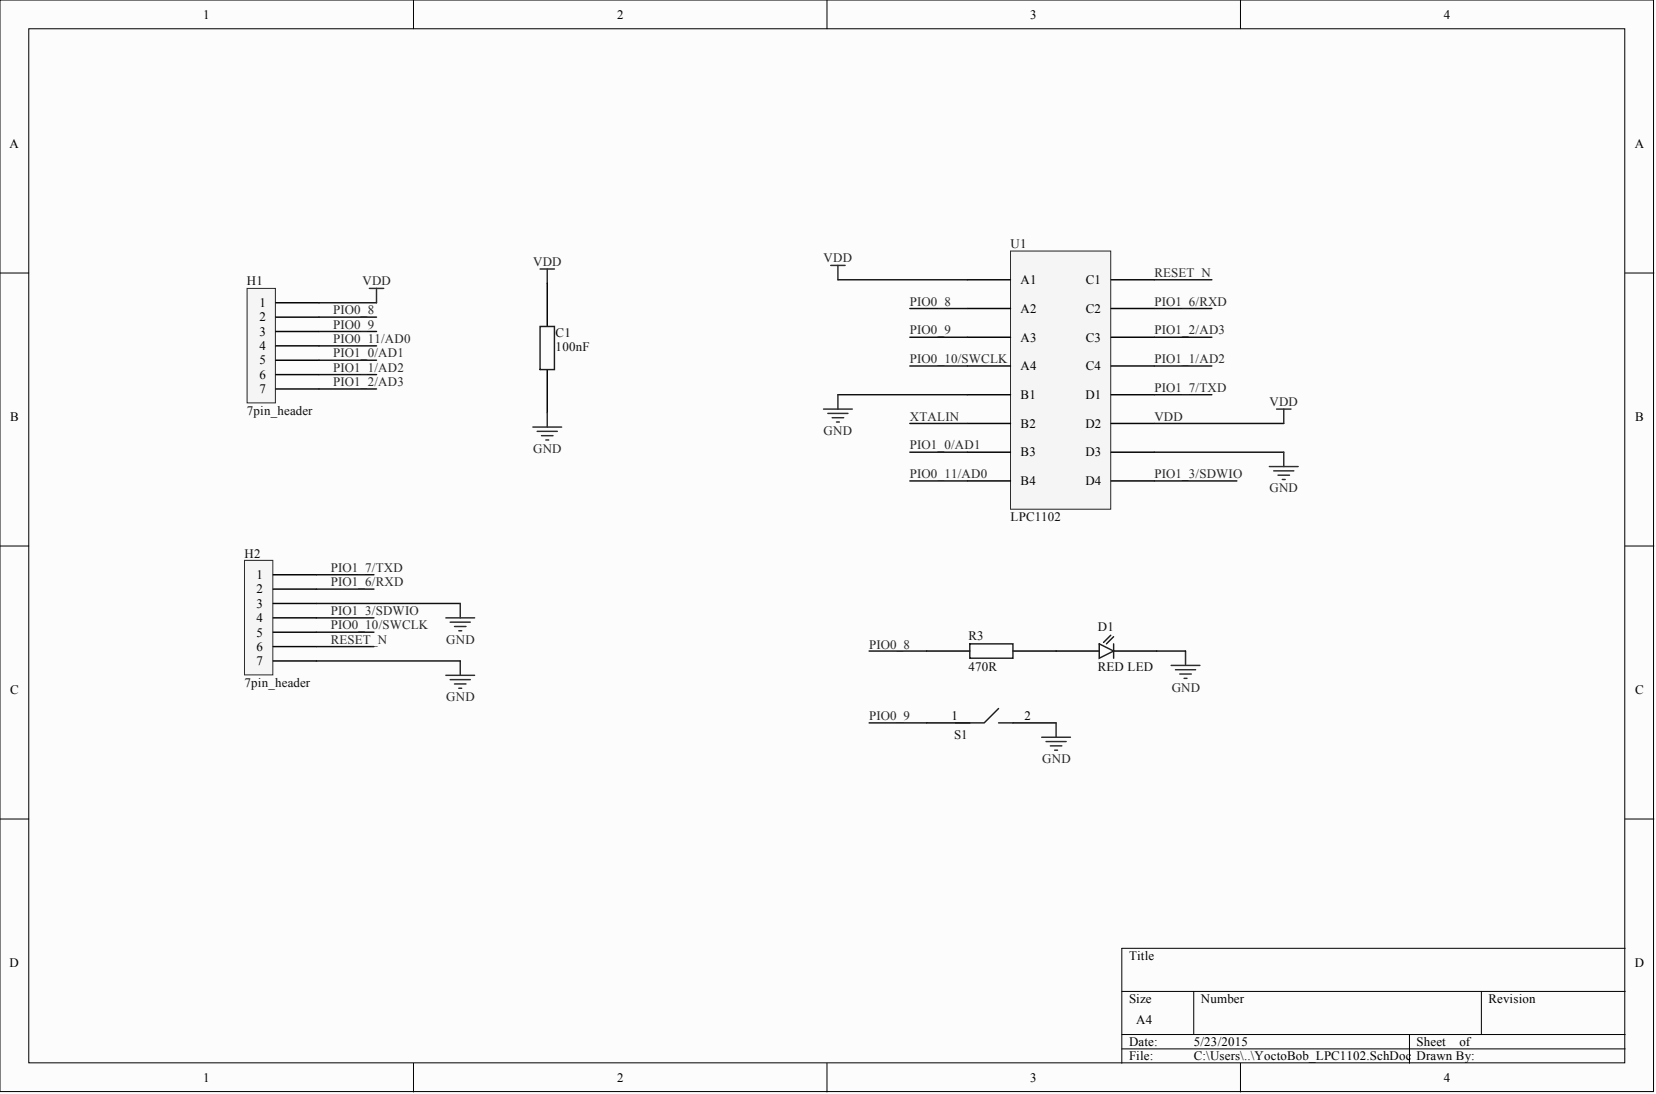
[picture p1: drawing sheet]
<svg xmlns="http://www.w3.org/2000/svg" width="292mm" height="193mm" viewBox="0 0 292 193" stroke-linecap="round" stroke-linejoin="round" font-family="sans-serif">
<defs><g id="words">
<g font-size="2.3">
<text x="35.9" y="3.3">1</text>
<text x="108.8" y="3.3">2</text>
<text x="181.7" y="3.3">3</text>
<text x="254.7" y="3.3">4</text>
<text x="1.7" y="26.1">A</text>
<text x="288.4" y="26.1">A</text>
<text x="180" y="50.1">A1</text>
<text x="191.5" y="50.1">C1</text>
<text x="45.7" y="59.2">3</text>
<text x="45.7" y="56.7">2</text>
<text x="45.7" y="54.2">1</text>
<text x="180" y="55.2">A2</text>
<text x="191.5" y="55.2">C2</text>
<text x="45.7" y="64.3">5</text>
<text x="45.7" y="61.8">4</text>
<text x="180" y="60.2">A3</text>
<text x="180" y="65.3">A4</text>
<text x="191.5" y="60.2">C3</text>
<text x="191.5" y="65.3">C4</text>
<text x="45.7" y="69.4">7</text>
<text x="45.7" y="66.8">6</text>
<text x="180" y="70.4">B1</text>
<text x="191.4" y="70.4">D1</text>
<text x="1.8" y="74.3">B</text>
<text x="180" y="75.4">B2</text>
<text x="191.4" y="75.4">D2</text>
<text x="288.4" y="74.3">B</text>
<text x="180" y="80.5">B3</text>
<text x="191.4" y="80.5">D3</text>
<text x="180" y="85.6">B4</text>
<text x="191.4" y="85.6">D4</text>
<text x="45.2" y="107.2">3</text>
<text x="45.2" y="104.7">2</text>
<text x="45.2" y="102.1">1</text>
<text x="45.2" y="112.3">5</text>
<text x="45.2" y="109.7">4</text>
<text x="45.2" y="117.3">7</text>
<text x="45.2" y="114.8">6</text>
<text x="1.8" y="122.4">C</text>
<text x="288.4" y="122.4">C</text>
<text x="167.9" y="127.1">1</text>
<text x="180.7" y="127.1">2</text>
<text x="1.7" y="170.6">D</text>
<text x="199.1" y="169.3">Title</text>
<text x="288.4" y="170.6">D</text>
<text x="199.1" y="176.9">Size</text>
<text x="211.8" y="176.9">Number</text>
<text x="262.6" y="176.9">Revision</text>
<text x="199.1" y="184.5">Date:</text>
<text x="200.4" y="180.7">A4</text>
<text x="210.6" y="184.5">5/23/2015</text>
<text x="249.9" y="184.5">Sheet</text>
<text x="257.4" y="184.5">of</text>
<text x="35.9" y="190.8">1</text>
<text x="108.8" y="190.8">2</text>
<text x="181.7" y="190.8">3</text>
<text x="199.1" y="187">File:</text>
<text x="210.6" y="187">C:\Users\..\YoctoBob_LPC1102.SchDoc</text>
<text x="249.9" y="187">Drawn By:</text>
<text x="254.7" y="190.8">4</text>
</g>
<g font-size="2.3" fill="#262626">
<text x="94" y="47">VDD</text>
<text x="145.3" y="46.3">VDD</text>
<text x="63.9" y="50.4">VDD</text>
<text x="160.5" y="53.9">PIO0_8</text>
<text x="203.6" y="48.8">RESET_N</text>
<text x="203.6" y="53.9">PIO1_6/RXD</text>
<text x="58.8" y="55.4">PIO0_8</text>
<text x="58.8" y="58">PIO0_9</text>
<text x="160.5" y="59">PIO0_9</text>
<text x="203.6" y="59">PIO1_2/AD3</text>
<text x="58.8" y="60.5">PIO0_11/AD0</text>
<text x="58.8" y="63">PIO1_0/AD1</text>
<text x="58.8" y="65.6">PIO1_1/AD2</text>
<text x="160.5" y="64">PIO0_10/SWCLK</text>
<text x="203.6" y="64">PIO1_1/AD2</text>
<text x="58.8" y="68.1">PIO1_2/AD3</text>
<text x="203.6" y="69.1">PIO1_7/TXD</text>
<text x="223.9" y="71.6">VDD</text>
<text x="145.3" y="76.7">GND</text>
<text x="160.5" y="74.2">XTALIN</text>
<text x="203.6" y="74.2">VDD</text>
<text x="94" y="79.9">GND</text>
<text x="160.5" y="79.2">PIO1_0/AD1</text>
<text x="160.5" y="84.3">PIO0_11/AD0</text>
<text x="203.6" y="84.3">PIO1_3/SDWIO</text>
<text x="223.9" y="86.8">GND</text>
<text x="58.3" y="100.9">PIO1_7/TXD</text>
<text x="58.3" y="103.4">PIO1_6/RXD</text>
<text x="58.3" y="108.5">PIO1_3/SDWIO</text>
<text x="58.3" y="111">PIO0_10/SWCLK</text>
<text x="58.3" y="113.5">RESET_N</text>
<text x="78.7" y="113.5">GND</text>
<text x="153.3" y="114.4">PIO0_8</text>
<text x="78.7" y="123.7">GND</text>
<text x="206.7" y="122">GND</text>
<text x="153.3" y="127.1">PIO0_9</text>
<text x="183.8" y="134.7">GND</text>
</g>
<g font-size="2.3" fill="#0e0e0e">
<text x="178.3" y="43.8">U1</text>
<text x="43.5" y="50.4">H1</text>
<text x="98" y="59.4">C1</text>
<text x="98" y="61.9">100nF</text>
<text x="43.5" y="73.2">7pin_header</text>
<text x="178.3" y="91.9">LPC1102</text>
<text x="43.1" y="98.3">H2</text>
<text x="170.8" y="112.9">R3</text>
<text x="193.6" y="111.3">D1</text>
<text x="170.8" y="118.4">470R</text>
<text x="193.6" y="118.4">RED LED</text>
<text x="43.1" y="121.1">7pin_header</text>
<text x="168.3" y="130.4">S1</text>
</g>
</g></defs>
<g fill="#fcfcfc" stroke="#000" stroke-width=".18">
<path d="M0 0h291.7v192.5h-291.7z"/>
<path d="M5.1 5.1h281.5v182.4h-281.5z"/>
</g>
<g fill="none" stroke="#000" stroke-width=".18">
<path d="M72.9 0v5.1M145.9 0v5.1M218.8 0v5.1M0 48.2h5.1M286.7 48.2h5M0 96.3h5.1M286.7 96.3h5M0 144.5h5.1M286.7 144.5h5M197.9 174.9h88.8M210.6 174.9v7.6M261.3 174.9v7.6"/>
<path d="M286.7 167.3h-88.8v20.2M72.9 187.5v5.1M145.9 187.5v5.1M197.9 182.5h88.8M197.9 185h88.8M218.8 187.5v5.1M248.6 182.5v5"/>
</g>
<path d="M178.2 44.3h17.7v45.5h-17.7z" fill="#f5f5f5" stroke="#262626" stroke-width=".18"/>
<g fill="none" stroke="#000" stroke-width=".25">
<path d="M170.6 49.3h7.6M170.6 54.4h7.6M170.6 59.5h7.6M196 49.3h7.6M196 54.4h7.6M196 59.5h7.6M170.6 64.6h7.6M170.6 69.6h7.6M170.6 74.7h7.6M170.6 79.8h7.6M196 64.6h7.6M196 69.6h7.6"/>
<path d="M196 74.7h7.6M196 79.8h7.6M170.6 84.8h7.6M196 84.8h7.6"/>
</g>
<g fill="none" stroke="#0e0e0e" stroke-width=".25">
<path d="M147.8 49.3h22.8M160.5 54.4h10.1M160.5 59.5h10.1M203.6 49.3h10.2M203.6 54.4h10.2M203.6 59.5h10.2M147.8 69.6h22.8M160.5 74.7h10.1M160.5 79.8h10.1M203.6 69.6h10.2M203.6 74.7h22.8M203.6 79.8h22.8"/>
<path d="M203.6 64.6h10.2M160.5 84.8h10.1"/>
</g>
<path d="M43.6 50.9h5v20.2h-5z" fill="#f5f5f5" stroke="#262626" stroke-width=".18"/>
<path d="M48.7 58.5h7.6M48.7 55.9h7.6M48.7 53.4h7.6M48.7 68.6h7.6M48.7 66.1h7.6M48.7 63.5h7.6M48.7 61h7.6" fill="none" stroke="#000" stroke-width=".25"/>
<path d="M43.1 98.8h5v20.2h-5z" fill="#f5f5f5" stroke="#262626" stroke-width=".18"/>
<g fill="none" stroke="#000" stroke-width=".25">
<path d="M96.5 50v7.6M96.5 65.2v7.6M48.2 116.6h7.6M48.2 114.1h7.6M48.2 111.5h7.6M48.2 109h7.6M48.2 106.4h7.6M48.2 103.9h7.6M48.2 101.4h7.6M163.5 114.8h7.6M178.7 114.8h15.2M196.4 114.8h7.6"/>
<path d="M163.5 127.5h7.6M178.7 127.5h7.6"/>
</g>
<g fill="none" stroke="#0e0e0e" stroke-width=".25">
<path d="M56.3 53.4h10.1M56.3 55.9h10.1M56.3 58.5h10.1M56.3 61h10.1M56.3 63.5h10.1M56.3 66.1h10.1M56.3 68.6h10.1M160.5 64.6h10.1M203.6 84.8h14.6M55.8 101.4h10.2M55.8 103.9h10.2M55.8 106.4h25.4"/>
<path d="M55.8 109h10.2M55.8 111.5h10.2M55.8 114.1h10.2M55.8 116.6h25.4M153.3 114.8h10.2M204 114.8h5.1M153.3 127.5h10.2"/>
</g>
<g fill="none" stroke="#262626" stroke-width=".25">
<path d="M65.1 50.9h2.6M66.4 50.9v2.5M95.3 47.4h2.5M96.5 47.4v2.6M146.5 46.8h2.6M147.8 46.8v2.5M94 75.3h5.1M94.8 76.1h3.5M95.5 76.8h2M96.3 77.6h.5M96.5 72.8v2.5M145.3 72.2h5"/>
<path d="M146 72.9h3.6M146.8 73.7h2M147.5 74.4h.6M147.8 69.6v2.6M225.2 72.2h2.5M226.4 72.2v2.5M226.4 79.8v2.5M223.9 82.3h5.1M224.7 83.1h3.5M225.4 83.8h2.1M226.2 84.6h.5M78.6 119.1h5.1"/>
<path d="M78.6 109h5.1M79.4 119.9h3.6M79.4 109.7h3.6M80.2 110.5h2M80.9 111.3h.5M81.2 106.4v2.6M81.2 116.6v2.5M206.6 117.4h5.1M207.3 118.1h3.6M208.1 118.9h2M208.9 119.7h.5M209.1 114.8v2.6"/>
<path d="M80.2 120.6h2M80.9 121.4h.5M183.7 130h5.1M184.5 130.8h3.6M185.3 131.6h2M186 132.3h.5M186.3 127.5v2.5"/>
</g>
<path d="M95.3 57.6h2.5v7.6h-2.5zM171.1 113.6h7.6v2.5h-7.6zM193.9 113.6l2.5 1.2-2.5 1.3zM195.9 112l-1.2 1.3M196.4 113.6v2.5M196.4 112.3l-1.2 1.3M176.1 125l-2.5 2.5h-5.1M176.1 127.5h2.6" fill="none" stroke="#1c1c1c" stroke-width=".25"/>
<use href="#words"/>
</svg>
